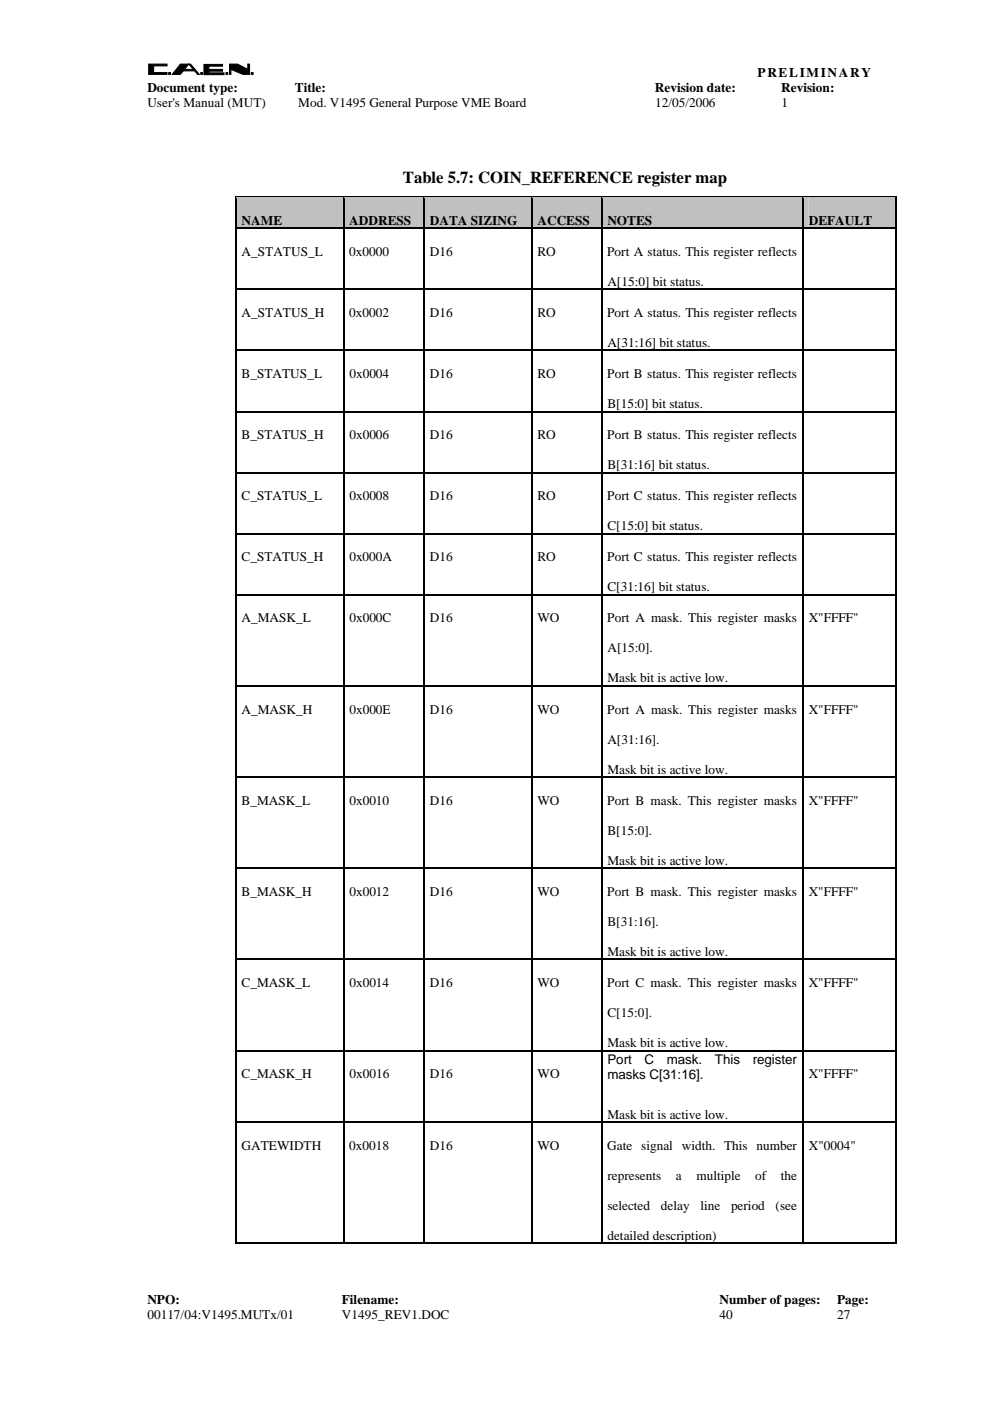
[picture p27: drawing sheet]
<svg xmlns="http://www.w3.org/2000/svg" width="210mm" height="297mm" viewBox="0 0 210 297" stroke-linecap="round" stroke-linejoin="round" font-family="sans-serif">
<defs><g id="words">
<text font-size="3.5" x="85.4" y="38.8">Table 5.7: COIN_REFERENCE register map</text>
<g font-size="2.8">
<text x="160.6" y="16.3">PRELIMINARY</text>
<text x="31.2" y="19.6">Document type:</text>
<text x="31.2" y="22.7">User's Manual (MUT)</text>
<text x="62.5" y="19.6">Title:</text>
<text x="63.2" y="22.7">Mod. V1495 General Purpose VME Board</text>
<text x="138.9" y="19.6">Revision date:</text>
<text x="138.9" y="22.7">12/05/2006</text>
<text x="165.6" y="19.6">Revision:</text>
<text x="165.7" y="22.7">1</text>
<text x="51.2" y="47.6">NAME</text>
<text x="74.1" y="47.6">ADDRESS</text>
<text x="91.1" y="47.6">DATA SIZING</text>
<text x="114" y="47.6">ACCESS</text>
<text x="128.8" y="47.6">NOTES</text>
<text x="171.5" y="47.6">DEFAULT</text>
<text x="51.2" y="54.2">A_STATUS_L</text>
<text x="74.1" y="54.2">0x0000</text>
<text x="91.1" y="54.2">D16</text>
<text x="113.9" y="54.2">RO</text>
<text x="128.7" y="54.2">Port A status. This register reflects</text>
<text x="128.8" y="60.5">A[15:0] bit status.</text>
<text x="51.2" y="67.2">A_STATUS_H</text>
<text x="74.1" y="67.2">0x0002</text>
<text x="91.1" y="67.2">D16</text>
<text x="113.9" y="67.2">RO</text>
<text x="128.7" y="67.2">Port A status. This register reflects</text>
<text x="128.8" y="73.5">A[31:16] bit status.</text>
<text x="51.2" y="80.1">B_STATUS_L</text>
<text x="74.1" y="80.1">0x0004</text>
<text x="91.1" y="80.1">D16</text>
<text x="113.9" y="80.1">RO</text>
<text x="128.8" y="80.1">Port B status. This register reflects</text>
<text x="128.8" y="86.5">B[15:0] bit status.</text>
<text x="51.2" y="93.1">B_STATUS_H</text>
<text x="74.1" y="93.1">0x0006</text>
<text x="91.1" y="93.1">D16</text>
<text x="113.9" y="93.1">RO</text>
<text x="128.8" y="93.1">Port B status. This register reflects</text>
<text x="128.8" y="99.4">B[31:16] bit status.</text>
<text x="51.2" y="106">C_STATUS_L</text>
<text x="74.1" y="106">0x0008</text>
<text x="91.1" y="106">D16</text>
<text x="113.9" y="106">RO</text>
<text x="128.8" y="106">Port C status. This register reflects</text>
<text x="128.8" y="112.4">C[15:0] bit status.</text>
<text x="51.2" y="119">C_STATUS_H</text>
<text x="74.1" y="119">0x000A</text>
<text x="91.1" y="119">D16</text>
<text x="113.9" y="119">RO</text>
<text x="128.8" y="119">Port C status. This register reflects</text>
<text x="128.8" y="125.4">C[31:16] bit status.</text>
<text x="51.2" y="132">A_MASK_L</text>
<text x="74.1" y="132">0x000C</text>
<text x="91.1" y="132">D16</text>
<text x="113.9" y="132">WO</text>
<text x="128.8" y="132">Port A mask. This register masks</text>
<text x="171.5" y="132">X&quot;FFFF&quot;</text>
<text x="128.8" y="138.3">A[15:0].</text>
<text x="128.8" y="144.7">Mask bit is active low.</text>
<text x="51.2" y="151.3">A_MASK_H</text>
<text x="74.1" y="151.3">0x000E</text>
<text x="91.1" y="151.3">D16</text>
<text x="114" y="151.3">WO</text>
<text x="128.8" y="151.3">Port A mask. This register masks</text>
<text x="171.5" y="151.3">X&quot;FFFF&quot;</text>
<text x="128.8" y="157.6">A[31:16].</text>
<text x="128.8" y="164">Mask bit is active low.</text>
<text x="51.2" y="170.6">B_MASK_L</text>
<text x="74.1" y="170.6">0x0010</text>
<text x="91.1" y="170.6">D16</text>
<text x="113.9" y="170.6">WO</text>
<text x="128.8" y="170.6">Port B mask. This register masks</text>
<text x="171.5" y="170.6">X&quot;FFFF&quot;</text>
<text x="128.8" y="177">B[15:0].</text>
<text x="128.8" y="183.3">Mask bit is active low.</text>
<text x="51.2" y="189.9">B_MASK_H</text>
<text x="74.1" y="189.9">0x0012</text>
<text x="91.1" y="189.9">D16</text>
<text x="114" y="189.9">WO</text>
<text x="128.8" y="189.9">Port B mask. This register masks</text>
<text x="171.5" y="189.9">X&quot;FFFF&quot;</text>
<text x="128.8" y="196.3">B[31:16].</text>
<text x="128.8" y="202.6">Mask bit is active low.</text>
<text x="51.2" y="209.2">C_MASK_L</text>
<text x="74.1" y="209.2">0x0014</text>
<text x="91.1" y="209.2">D16</text>
<text x="113.9" y="209.2">WO</text>
<text x="128.8" y="209.2">Port C mask. This register masks</text>
<text x="171.5" y="209.2">X&quot;FFFF&quot;</text>
<text x="128.8" y="215.6">C[15:0].</text>
<text x="128.8" y="221.9">Mask bit is active low.</text>
<text x="128.8" y="225.5">Port</text>
<text x="136.6" y="225.5">C</text>
<text x="141.4" y="225.5">mask.</text>
<text x="151.6" y="225.5">This</text>
<text x="159.6" y="225.5">register</text>
<text x="51.2" y="228.6">C_MASK_H</text>
<text x="74.1" y="228.6">0x0016</text>
<text x="91.1" y="228.6">D16</text>
<text x="114" y="228.6">WO</text>
<text x="128.8" y="228.7">masks C[31:16].</text>
<text x="171.5" y="228.6">X&quot;FFFF&quot;</text>
<text x="128.8" y="237.2">Mask bit is active low.</text>
<text x="51.2" y="243.8">GATEWIDTH</text>
<text x="74.1" y="243.8">0x0018</text>
<text x="91.1" y="243.8">D16</text>
<text x="113.9" y="243.8">WO</text>
<text x="128.8" y="243.8">Gate signal width. This number</text>
<text x="171.5" y="243.8">X&quot;0004&quot;</text>
<text x="128.8" y="250.1">represents</text>
<text x="143.3" y="250.1">a</text>
<text x="147.6" y="250.1">multiple</text>
<text x="160.1" y="250.1">of</text>
<text x="165.5" y="250.1">the</text>
<text x="128.8" y="256.5">selected</text>
<text x="140.1" y="256.5">delay</text>
<text x="148.5" y="256.5">line</text>
<text x="155" y="256.5">period</text>
<text x="164.5" y="256.5">(see</text>
<text x="128.8" y="262.8">detailed description)</text>
<text x="31.2" y="276.5">NPO:</text>
<text x="31.2" y="279.7">00117/04:V1495.MUTx/01</text>
<text x="72.5" y="276.5">Filename:</text>
<text x="72.5" y="279.7">V1495_REV1.DOC</text>
<text x="152.5" y="279.7">40</text>
<text x="152.5" y="276.5">Number of pages:</text>
<text x="177.5" y="276.5">Page:</text>
<text x="177.5" y="279.7">27</text>
</g>
</g></defs>
<g fill="#000" stroke="#000" stroke-width=".21">
<path d="M31.5 13.6h3.9v.4h-2.8v1.4h2.8v.4h-3.9z" fill-rule="evenodd"/>
<path d="M35.8 15.4h.4v.4h-.4z" fill-rule="evenodd"/>
<path d="M38.2 13.6h2.2l1.8 2.2h-.3l-1.9-2.2-1.8 2.2h-1.7z" fill-rule="evenodd"/>
<path d="M38.3 14.7h2.8v.3h-2.8z" fill-rule="evenodd"/>
<path d="M42.6 15.4h.3v.4h-.3z" fill-rule="evenodd"/>
<path d="M43.2 13.7h4v.3h-2.9v.7h2.9v.4h-2.9v.4h3.2v.3h-4.3z" fill-rule="evenodd"/>
<path d="M47.9 15.4h.4v.4h-.4z" fill-rule="evenodd"/>
<path d="M48.7 13.6h1.7l2.1 1.1v-1.1h.4v2.2h-1.4l-2.5-1.1v1.1h-.3z" fill-rule="evenodd"/>
<path d="M53.3 15.4h.4v.4h-.4z" fill-rule="evenodd"/>
</g>
<g fill="#c0c0c0">
<path d="M51.2 41.9h20.4v6.4h-20.4z"/>
<path d="M50.1 41.9h22.6v6.3h-22.6z"/>
<path d="M74.1 41.9h14.6v6.4h-14.6z"/>
<path d="M73 41.9h16.8v6.3h-16.8z"/>
<path d="M91.1 41.9h20.4v6.4h-20.4z"/>
<path d="M90 41.9h22.6v6.3h-22.6z"/>
<path d="M114 41.9h12.3v6.4h-12.3z"/>
<path d="M112.9 41.9h14.5v6.3h-14.5z"/>
<path d="M128.8 41.9h40.2v6.4h-40.2z"/>
<path d="M127.7 41.9h42.4v6.3h-42.4z"/>
<path d="M171.5 41.9h17.3v6.4h-17.3z"/>
<path d="M170.3 41.9h19.6v6.3h-19.6z"/>
</g>
<g fill="#000">
<path d="M49.9 41.6h.2v.3h-.2zM49.9 48.2h.2v.3h-.2zM72.7 41.6h.3v.3h-.3zM72.7 48.2h.3v.3h-.3zM89.8 41.6h.2v.3h-.2zM89.8 48.2h.2v.3h-.2zM112.6 41.6h.3v.3h-.3zM112.6 48.2h.3v.3h-.3zM127.4 41.6h.3v.3h-.3zM127.4 48.2h.3v.3h-.3zM170.1 41.6h.2v.3h-.2zM170.1 48.2h.2v.3h-.2z"/>
<path d="M189.9 41.6h.3v.3h-.3zM189.9 48.2h.3v.3h-.3zM49.9 61.2h.2v.3h-.2zM49.9 74.2h.2v.2h-.2zM72.7 61.2h.3v.3h-.3zM72.7 74.2h.3v.2h-.3zM89.8 61.2h.2v.3h-.2zM89.8 74.2h.2v.2h-.2zM112.6 61.2h.3v.3h-.3zM112.6 74.2h.3v.2h-.3zM127.4 61.2h.3v.3h-.3zM127.4 74.2h.3v.2h-.3z"/>
<path d="M170.1 61.2h.2v.3h-.2zM170.1 74.2h.2v.2h-.2zM189.9 61.2h.3v.3h-.3zM189.9 74.2h.3v.2h-.3zM49.9 87.1h.2v.3h-.2zM72.7 87.1h.3v.3h-.3zM89.8 87.1h.2v.3h-.2zM112.6 87.1h.3v.3h-.3zM127.4 87.1h.3v.3h-.3zM170.1 87.1h.2v.3h-.2zM189.9 87.1h.3v.3h-.3zM49.9 100.1h.2v.3h-.2z"/>
<path d="M49.9 113.1h.2v.2h-.2zM72.7 100.1h.3v.3h-.3zM72.7 113.1h.3v.2h-.3zM89.8 100.1h.2v.3h-.2zM89.8 113.1h.2v.2h-.2zM112.6 100.1h.3v.3h-.3zM112.6 113.1h.3v.2h-.3zM127.4 100.1h.3v.3h-.3zM127.4 113.1h.3v.2h-.3zM170.1 100.1h.2v.3h-.2zM170.1 113.1h.2v.2h-.2zM189.9 100.1h.3v.3h-.3z"/>
<path d="M189.9 113.1h.3v.2h-.3zM49.9 126h.2v.3h-.2zM72.7 126h.3v.3h-.3zM89.8 126h.2v.3h-.2zM112.6 126h.3v.3h-.3zM127.4 126h.3v.3h-.3zM170.1 126h.2v.3h-.2zM189.9 126h.3v.3h-.3zM49.9 145.4h.2v.2h-.2zM72.7 145.4h.3v.2h-.3zM89.8 145.4h.2v.2h-.2zM112.6 145.4h.3v.2h-.3z"/>
<path d="M127.4 145.4h.3v.2h-.3zM170.1 145.4h.2v.2h-.2zM189.9 145.4h.3v.2h-.3zM49.9 164.7h.2v.2h-.2zM72.7 164.7h.3v.2h-.3zM89.8 164.7h.2v.2h-.2zM112.6 164.7h.3v.2h-.3zM127.4 164.7h.3v.2h-.3zM170.1 164.7h.2v.2h-.2zM189.9 164.7h.3v.2h-.3zM49.9 184h.2v.3h-.2zM72.7 184h.3v.3h-.3z"/>
<path d="M89.8 184h.2v.3h-.2zM112.6 184h.3v.3h-.3zM127.4 184h.3v.3h-.3zM170.1 184h.2v.3h-.2zM189.9 184h.3v.3h-.3zM49.9 203.3h.2v.3h-.2zM72.7 203.3h.3v.3h-.3zM89.8 203.3h.2v.3h-.2zM112.6 203.3h.3v.3h-.3zM127.4 203.3h.3v.3h-.3zM170.1 203.3h.2v.3h-.2zM189.9 203.3h.3v.3h-.3z"/>
<path d="M49.9 222.6h.2v.3h-.2zM49.9 237.8h.2v.3h-.2zM72.7 222.6h.3v.3h-.3zM72.7 237.8h.3v.3h-.3zM89.8 222.6h.2v.3h-.2zM89.8 237.8h.2v.3h-.2zM112.6 222.6h.3v.3h-.3zM112.6 237.8h.3v.3h-.3zM127.4 222.6h.3v.3h-.3zM127.4 237.8h.3v.3h-.3zM170.1 222.6h.2v.3h-.2zM170.1 237.8h.2v.3h-.2z"/>
<path d="M189.9 222.6h.3v.3h-.3zM189.9 237.8h.3v.3h-.3zM189.9 263.5h.3v.3h-.3z"/>
</g>
<g fill="none" stroke="#000" stroke-width=".25">
<path d="M49.9 41.8h22.8M50 41.9v6.3M50 48.5v12.7M50.1 48.4h22.6M72.8 41.9v6.3M72.8 48.5v12.7M73 41.8h16.8M73 48.4h16.8M89.9 41.9v6.3M89.9 48.5v12.7M90 41.8h22.6M90 48.4h22.6"/>
<path d="M112.7 41.9v6.3M112.7 48.5v12.7M112.9 41.8h14.5M112.9 48.4h14.5M127.6 41.9v6.3M127.6 48.5v12.7M127.7 41.8h42.4M127.7 48.4h42.4M170.2 41.9v6.3M170.2 48.5v12.7M170.3 41.8h19.6M170.3 48.4h19.6"/>
<path d="M190 41.9v6.3M190 48.5v12.7M50 61.5v12.7M50 74.4v12.7M50.1 61.3h22.6M50.1 74.3h22.6M72.8 61.5v12.7M72.8 74.4v12.7M73 61.3h16.8M73 74.3h16.8M89.9 61.5v12.7M89.9 74.4v12.7"/>
<path d="M90 61.3h22.6M90 74.3h22.6M112.7 61.5v12.7M112.7 74.4v12.7M112.9 61.3h14.5M112.9 74.3h14.5M127.6 61.5v12.7M127.6 74.4v12.7M127.7 61.3h42.4M127.7 74.3h42.4M170.2 61.5v12.7M170.2 74.4v12.7"/>
<path d="M170.3 61.3h19.6M170.3 74.3h19.6M190 61.5v12.7M190 74.4v12.7M50 87.4v12.7M50.1 87.3h22.6M72.8 87.4v12.7M73 87.3h16.8M89.9 87.4v12.7M90 87.3h22.6M112.7 87.4v12.7M112.9 87.3h14.5"/>
<path d="M127.6 87.4v12.7M127.7 87.3h42.4M170.2 87.4v12.7M170.3 87.3h19.6M190 87.4v12.7M50 100.4v12.7M50 113.3v12.7M50.1 100.2h22.6M50.1 113.2h22.6M72.8 100.4v12.7M72.8 113.3v12.7M73 100.2h16.8"/>
<path d="M73 113.2h16.8M89.9 100.4v12.7M89.9 113.3v12.7M90 100.2h22.6M90 113.2h22.6M112.7 100.4v12.7M112.7 113.3v12.7M112.9 100.2h14.5M112.9 113.2h14.5M127.6 100.4v12.7M127.6 113.3v12.7M127.7 100.2h42.4"/>
<path d="M127.7 113.2h42.4M170.2 100.4v12.7M170.2 113.3v12.7M170.3 100.2h19.6M170.3 113.2h19.6M190 100.4v12.7M190 113.3v12.7M50 126.3v19.1M50.1 126.2h22.6M72.8 126.3v19.1M73 126.2h16.8M89.9 126.3v19.1"/>
<path d="M90 126.2h22.6M112.7 126.3v19.1M112.9 126.2h14.5M127.6 126.3v19.1M127.7 126.2h42.4M170.2 126.3v19.1M170.3 126.2h19.6M190 126.3v19.1M50 145.6v19.1M50.1 145.5h22.6M72.8 145.6v19.1M73 145.5h16.8"/>
<path d="M89.9 145.6v19.1M90 145.5h22.6M112.7 145.6v19.1M112.9 145.5h14.5M127.6 145.6v19.1M127.7 145.5h42.4M170.2 145.6v19.1M170.3 145.5h19.6M190 145.6v19.1M50 164.9v19.1M50.1 164.8h22.6M72.8 164.9v19.1"/>
<path d="M73 164.8h16.8M89.9 164.9v19.1M90 164.8h22.6M112.7 164.9v19.1M112.9 164.8h14.5M127.6 164.9v19.1M127.7 164.8h42.4M170.2 164.9v19.1M170.3 164.8h19.6M190 164.9v19.1M50 184.3v19M50.1 184.1h22.6"/>
<path d="M72.8 184.3v19M73 184.1h16.8M89.9 184.3v19M90 184.1h22.6M112.7 184.3v19M112.9 184.1h14.5M127.6 184.3v19M127.7 184.1h42.4M170.2 184.3v19M170.3 184.1h19.6M190 184.3v19M50 203.6v19"/>
<path d="M50.1 203.4h22.6M72.8 203.6v19M73 203.4h16.8M89.9 203.6v19M90 203.4h22.6M112.7 203.6v19M112.9 203.4h14.5M127.6 203.6v19M127.7 203.4h42.4M170.2 203.6v19M170.3 203.4h19.6M190 203.6v19"/>
<path d="M50 222.9v14.9M50 238.1v25.7M50.1 222.7h22.6M50.1 238h22.6M72.8 222.9v14.9M72.8 238.1v25.7M73 222.7h16.8M73 238h16.8M89.9 222.9v14.9M89.9 238.1v25.7M90 222.7h22.6M90 238h22.6"/>
<path d="M112.7 222.9v14.9M112.7 238.1v25.7M112.9 222.7h14.5M112.9 238h14.5M127.6 222.9v14.9M127.6 238.1v25.7M127.7 222.7h42.4M127.7 238h42.4M170.2 222.9v14.9M170.2 238.1v25.7M170.3 222.7h19.6M170.3 238h19.6"/>
<path d="M190 222.9v14.9M190 238.1v25.7M49.9 263.6h22.8M73 263.6h16.8M90 263.6h22.6M112.9 263.6h14.5M127.7 263.6h42.4M170.3 263.6h19.6"/>
</g>
<path d="M50.1 41.9h22.6M73 41.9h16.8M90 41.9h22.6M112.9 41.9h14.5M127.7 41.9h42.4M170.3 41.9h19.6" fill="none" stroke="#c0c0c0" stroke-width=".21"/>
<use href="#words"/>
</svg>
